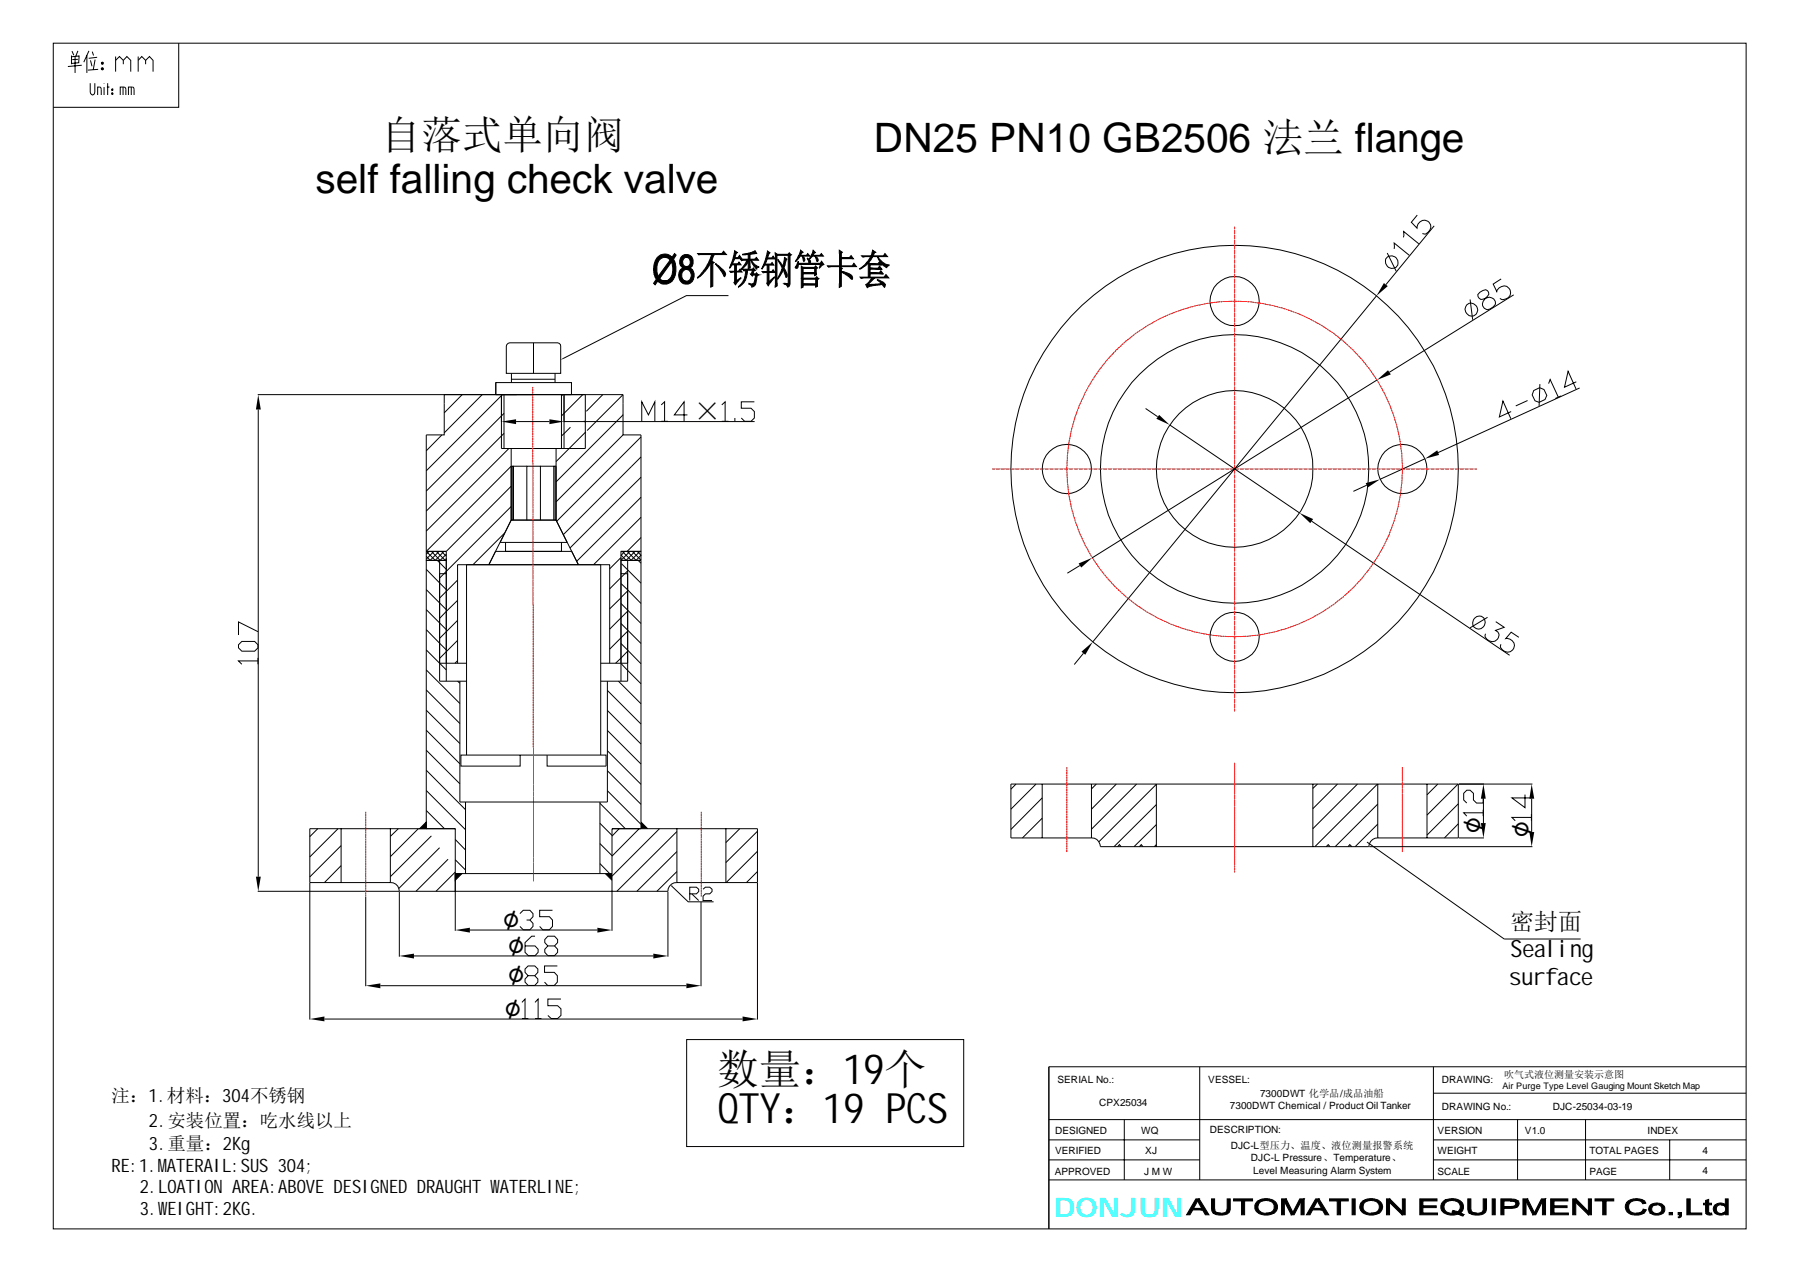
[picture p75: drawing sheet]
<svg xmlns="http://www.w3.org/2000/svg" width="297mm" height="210mm" viewBox="0 0 297 210" stroke-linecap="round" stroke-linejoin="round" font-family="sans-serif">
<defs><g id="words">
<g font-size="6.9">
<text x="118.3" y="179">数量：19个</text>
<text x="118.5" y="185.3">QTY：19 PCS</text>
</g>
<g font-size="6.7">
<text x="62.9" y="24.6">自落式单向阀</text>
<text x="144.2" y="25">DN25 PN10 GB2506 法兰 flange</text>
<text x="52.1" y="31.8">self falling check valve</text>
</g>
<g font-size="5">
<text x="244.8" y="137.6" transform="rotate(-90 244.8 137.6)">∅</text>
<text x="252.7" y="138.3" transform="rotate(-90 252.7 138.3)">∅</text>
<text x="82.9" y="153.4">∅</text>
<text x="83.8" y="157.7">∅</text>
<text x="83.7" y="162.6">∅</text>
<text x="83.2" y="168.1">∅</text>
</g>
<text font-size="4.6" x="114.5" y="69.5">×</text>
<text font-size="4.4" fill="#0ff" x="174" y="200.8">DONJUN</text>
<g font-size="3.9">
<text x="249.2" y="153.4">密封面</text>
<text x="249.2" y="158">Sealing</text>
<text x="249.1" y="162.6">surface</text>
</g>
<g font-size="3">
<text x="18.4" y="181.9">注：1.材料：304不锈钢</text>
<text x="24.6" y="185.9">2.安装位置：吃水线以上</text>
<text x="24.6" y="189.8">3.重量：2Kg</text>
<text x="18.4" y="193.4">RE:1.M</text>
<text x="23.1" y="196.9">2.LOATION AREA:ABOVE DESIGNED DRAUGHT W</text>
<text x="27.5" y="193.4">ATERAIL:SUS 304;</text>
<text x="82.5" y="196.9">ATERLINE;</text>
<text x="23.1" y="200.5">3.W</text>
<text x="27.6" y="200.5">EIGHT:2KG.</text>
</g>
<g font-size="1.7">
<text x="174.5" y="178.7">SERIAL No.:</text>
<text x="199.4" y="178.7">VESSEL:</text>
<text x="237.9" y="178.7">DRAWING:</text>
<text x="248.2" y="177.9">吹气式液位测量安装示意图</text>
<text x="181.4" y="182.4">CPX25034</text>
<text x="202.9" y="183.1">7300DWT Chemical / Product Oil Tanker</text>
<text x="207.9" y="181">7300DWT 化学品/成品油船</text>
<text x="237.9" y="183.1">DRAWING No.:</text>
<text x="256.2" y="183.2">DJC-25034-03-19</text>
<text x="174.1" y="190.5">VERIFIED</text>
<text x="174.1" y="187.2">DESIGNED</text>
<text x="188.3" y="187.2">WQ</text>
<text x="189" y="190.5">XJ</text>
<text x="199.6" y="187">DESCRIPTION:</text>
<text x="203.1" y="189.6">DJC-L型压力、温度、液位测量报警系统</text>
<text x="206.4" y="191.7">DJC-L Pressure、Temperature、</text>
<text x="237.2" y="187.2">VERSION</text>
<text x="237.2" y="190.5">WEIGHT</text>
<text x="251.6" y="187.2">V1.0</text>
<text x="262.3" y="190.5">TOTAL PAGES</text>
<text x="271.9" y="187.2">INDEX</text>
<text x="281" y="190.5">4</text>
<text x="174.1" y="193.8">APPROVED</text>
<text x="188.8" y="193.8">J M W</text>
<text x="206.8" y="193.7">Level Measuring Alarm System</text>
<text x="237.2" y="193.8">SCALE</text>
<text x="262.3" y="193.8">PAGE</text>
<text x="281" y="193.8">4</text>
</g>
<text font-size="1.5" x="247.9" y="179.8">Air Purge Type Level Gauging Mount Sketch Map</text>
</g></defs>
<g fill="none" stroke="#000" stroke-width=".17">
<path d="M8.8 7.1h279.3v195.7h-279.3zM11.8 9.2v1.4M11.9 8.4l.3 .7M12.4 9.3v2.7M12.9 8.4l-.4 .8M12.9 9.8h-1M13 9.2l-1.2 .2M13.1 10.3l-1.3 .2M13.1 9.2l-.1 1.1M13.5 10.8l-2.3 .2M14.3 9.2v2.8M14.7 8.4l-.9 1.9"/>
<path d="M14.9 13.7v1.7l.4 .3 .3-.3v-1.7M14.9 10l.3 .9M15.2 8.5l.2 .7M15.7 9.8l-.3 1.7M16 9.5l-1.4 .1M16.1 15.7v-1.3h.4l.2 .1v1.2M16.2 11.4l-1.7 .2M16.8 10.4h.2l-.1 .1zM16.8 11.2h.2v.3h-.2l-.1-.1zM16.8 11.4l.1-.1 .1 .1zM16.8 10.3h.2v.3h-.2l-.1-.2zM16.8 10.4h.1z"/>
<path d="M16.8 11.4h.1zM17.2 13.7v.1M17.2 14.4v1.3M17.6 14.4h.5M17.8 13.7v2M18.5 14.8l.1-.1-.1 .2zM18.5 15.4h.1v.2h-.1zM18.5 15.4l.1 .1-.1 .1zM18.5 14.7h.1l-.1 .2zM18.5 14.7l.1 .2zM18.5 15.4l.1 .1zM19.1 10l.6-.7 .6 .7v.6"/>
<path d="M19.1 9.3v2.5M19.8 15.7v-1.3h.7l.2 .1 .1 1.2M20.3 14.4v1.3M20.3 10l.6-.7 .7 .7v1.8M21.2 15.7v-1.3h.8l.1 .3v1M21.7 14.4v1.3M22.8 10l.6-.7 .6 .7v.6M22.8 9.3v2.5M24 10l.7-.7 .6 .7v1.8M29.5 7.1v10.6h-20.7M231.6 39.2v-1l2.5 2M233.9 35.5l-1 1.2 .9 .9a1.15 1.15 0 0 1 1.1-1.2 1.15 1.15 0 0 1 1.2 1.1 1.39 1.39 0 0 1-1 1.1l-.4-.1"/>
<path d="M236.7 37.3l-8 9.7M83.8 56.7l.3-.1 8.2 .1 .2 .2v.2v4.5h-8.9v-4.5zM88 56.6v5M120.2 48.8h-6.9l-20.3 10.3M227.1 48.8l-46.8 57.1M228.9 41.8l1.5 3M229 42.4a1.12 1.12 0 0 1 1.5 .2 1.12 1.12 0 0 1-.1 1.5 1.12 1.12 0 0 1-1.5-.2 1.12 1.12 0 0 1 .1-1.5zM230.1 41.1v-1l2.5 2M242.6 49.4l.4 3.4M244.2 48.2l-.3 .4a.69 .69 0 0 0 .8 .8l.6-.2a.93 .93 0 0 1 1.2 .2 .93 .93 0 0 1-.1 1.2l-.5 .4a.93 .93 0 0 1-1.2-.4 .93 .93 0 0 1 .4-1.3l.4-.4a.62 .62 0 0 0-.3-1.1zM247.7 46l-1.3 .9 .6 1.2a1.15 1.15 0 0 1 1.4-.9 1.15 1.15 0 0 1 .8 1.5 1.26 1.26 0 0 1-1.7 .5M249.8 48.7l-20.5 12.7"/>
<path d="M42.5 65.1h54.1M42.6 67.6v77.1M72.9 71.8l-2.6 2.6M76.3 65.1l-3 3M79.6 65.1l-6.3 6.3M81.8 63.1v2v-2h12.5v2M82.7 65.1v8.9h13.9M82.9 65.1l-12.6 12.6M83.2 68.2l-12.9 12.8M83.2 71.5l-12.9 12.8M83.2 65.1v8.9M84 74l-13.7 13.6"/>
<path d="M84.4 74v11.8M84.4 61.6v1.5M84.4 62.6h7.2M84.5 76.9h-.1l-14.1 14.1M84.7 76.9h-.2v8.9M85.2 69.6h5.5M86.9 76.9h-2.2v8.9M89.2 76.9h2.2v8.9M91.4 76.9h.2v8.9M91.6 76.9h.2M91.6 61.6v1.5M91.8 74v11.8"/>
<path d="M92.7 65.1v8.9M92.9 65.1l-.2 .2M93.1 65.1v8.9M93.1 69.6h31.4M94.1 70.5l-1.4 1.4M96.2 65.1l-3.5 3.5M96.5 69.6h.1M96.5 69.5h.1M96.6 65.2v8.7M96.7 71.3l-4.9 4.9M99.5 65.1l-2.7 2.8M102.8 65.1h-29.5v6.7h-3v20.7h3.3h-3.3v44.3"/>
<path d="M102.8 65.1v6.7h3v19.2h-3.3v3.7h1.1M102.8 65.1l-5.9 5.9M102.8 68.4l-11 11.1M102.8 71.7l-11 11.1M105.8 75.4l-12.9 12.8M105.8 78.8l-11.7 11.6M105.8 72.1l-14 13.9M105.9 69.5v-3.2l1.1 2.2 1.1-2.2v3.2M109.1 66.8l.6-.5v3.2M109.1 69.5h1.1M113.4 68.5h-2.1l1.6-2.2v3.2M119.1 66.8l.6-.5v3.2"/>
<path d="M119.1 69.5h1.1M121.3 69v.5M124.5 66.3h-2.2v1.1h1.6l.6 .5v1.1l-.6 .5h-1l-.6-.5M189 67.4l2 1.4M193 70.1l21.4 14.5M227.2 62.7l-47 29.3M235.1 75.7l-7.4 3.4M249.4 67.9l-2 .9 .6-2.6 1.3 2.9M252.1 66.1l-2 .9M253.1 64.4l1-.4 .7 .3 .5 .9-.3 .7-1 .5-.7-.3-.5-.9zM254.1 63.4l-.1 3.6M255.6 63.3l.2-.7 1.4 2.9"/>
<path d="M257.6 65.3l-.9 .5M260.1 63l-1.9 .9 .6-2.6 1.3 2.9M260.7 64l-23.4 10.7M70.3 97.3l3.3 3.3M70.3 94l3.3 3.3M70.3 91h3.3M70.3 91l1.5 1.5 1.5-1.5M70.8 91l-.5 .5M71.2 91l1.4 1.5 1-1M71.6 91l-1.3 1.3M72 91l1.5 1.5 .1-.2M72.2 92.5l1.4 1.5"/>
<path d="M72.5 91l-1.5 1.5-.7-.7M72.5 92.5v19.9h4.5M72.8 91l.8 .8M73.6 91v3.7h-1.1M73.6 92.1v20.3M75.5 95.7l-3 3M75.5 99.1l-3 2.9M77 93.2v31.4M81.8 91h12.5M83.3 87.9l-5.3 5.3M83.4 89.5v1.5M84.4 80.2l-10.8 10.8"/>
<path d="M84.4 83.6l-11.9 11.8M84.4 85.8h7.4M84.4 85.8l-3.7 7.4M84.4 85.8l-1.9 3.7h11.1l-1.8-3.7M86.9 85.8v-8.9h2.3v8.9M91.8 85.8l3.6 7.4M92.7 89.5v1.5M99.1 93.2v31.4M102.5 99.6l3.3 3.3M102.5 91h3.3v1.5M102.5 92l-1.9 1.9M102.5 95.3l-1.9 1.9"/>
<path d="M102.5 98.7l-1.9 1.8M102.5 92.1v20.3M102.5 96.3l3.3 3.3M102.6 93l3.2 3.2M102.7 91l1.5 1.5M103.1 91l-.6 .7M103.6 94.2l-1.1 1.1M103.6 97.5l-1.1 1.1M103.6 92.5v19.9h-4.5M104 91l-1.5 1.5h3.3M104.3 91l1.5 1.4M104.8 91l-1.5 1.5-.8-.9"/>
<path d="M105.3 92.5l.5 .4M105.6 91l-1.5 1.5M105.8 82.1l-10.6 10.5M105.8 85.4l-7.9 7.8M105.8 88.7l-2.3 2.3 1.5 1.5 .8-.9-.7-.6M105.8 92.5v44.3M178.2 93.3l-2.1 1.3M216.4 86l32.7 22.1M225.5 80.1l-2.2 1M39.4 106.4l.5-.6h2.1l.6 .6v.5l-.6 .6h-2.1l-.5-.6zM42.6 109.1h-3.2l.5 .5M42.6 104.2l-3.2-1.6v2.2"/>
<path d="M42.6 108.6v1M70.3 103.9l3.3 3.3M70.3 100.6l3.3 3.3M70.3 117.2l5.6 5.5M70.3 113.8l5.6 5.6M70.3 110.5l5.6 5.6M70.3 107.2l3.3 3.3M72.5 109.4h4.5M75.5 102.4l-3 2.9M75.5 105.7l-3 2.9M75.5 109l-.4 .4M75.5 112.4l.4 .3"/>
<path d="M75.5 109.4v-16.2h25.1v16.2M75.9 112.4v19.9h24.3v-19.9M99.1 109.4h4.5M100.2 117.2l5.6 5.6M100.2 113.9l5.6 5.6M102.1 112.4l3.7 3.7M102.5 109.5l3.3 3.3M102.5 106.2l3.3 3.3M102.5 102.9l3.3 3.3M103.6 100.9l-3 2.9M103.6 104.2l-3 2.9M103.6 107.5l-2 1.9"/>
<path d="M178.8 107.8l-1.5 1.9M245.5 101.9l-2.9 1.7M246.8 102.6l1.4 .9-1.4 .5a1.01 1.01 0 0 1 .4 1.4 1.01 1.01 0 0 1-1.4 .4 .86 .86 0 0 1-.7-1.2M250.6 105.2l-1.2-.9-.9 1.1a1.14 1.14 0 0 1 1.4 1.4 1.14 1.14 0 0 1-2 .4l-.3-.3 .1-.6M52.4 136.8l-1.3 1.3M55.8 136.8l-4.7 4.6M56.3 139.5l-5.2 5.2M56.3 136.8v8.8M64.4 136.8v8.8M65.7 136.8l-1.3 1.2M69 136.8l-4.6 4.6M69.2 136.8l1.1-1.1v1.1z"/>
<path d="M70.3 133.7l3 3.1M70.3 130.4l6.5 6.5M70.3 127.1l6.5 6.5M70.3 123.8l5.6 5.5M70.3 120.5l5.6 5.5M71.2 137.9l-6.8 6.8M72.5 139.9l-6.7 6.7M75.1 138.5l1.7 1.8M76.8 132.3v11.9M85.8 124.6v1.8h-9.7v-1.8h14.2M90.3 124.6h9.7v1.8h-9.7zM99 139.2l2 2"/>
<path d="M99 135.9l2 2M99 132.6l4.2 4.2M99 132.3v11.9M100.2 130.5l5.6 5.5M100.2 127.2l5.6 5.5M100.2 123.9l5.6 5.5M100.2 120.5l5.6 5.6M102.2 136.8l-1.2 1.2M105.5 136.8l-4.5 4.5M105.8 135.7l1.1 1.1M108.8 136.8l-7.8 7.8M111.7 137.2l-9.9 9.9"/>
<path d="M111.7 136.8v8.8M119.8 136.8v8.8M122.1 136.8l-2.3 2.2M125 137.2l-5.2 5.1M167.7 129.4l-.9 .8M171 129.4l-4.2 4.1M172 131.7l-5.2 5.2M172 135l-3.3 3.3M172 129.4v8.9M180.1 138.3a1.4 1.4 0 0 1 1.5 1.4h44.3a1.48 1.48 0 0 1 1.5-1.4M180.1 138.3h-13.3v-8.9h73.9v8.9h-13.3M180.1 129.4v8.9"/>
<path d="M180.9 129.4l-.8 .8M184.2 129.4l-4.1 4.1M184.4 139.7l.3-.3 .3 .3M187.6 129.4l-7.5 7.4M188 139.7l.3-.3 .3 .3M190.8 129.4l-9.5 9.5M190.8 132.8l-7 6.9M190.8 136.1l-3.7 3.6M190.8 139.4l-.3 .3M190.8 129.4v10.3M216.6 129.4v10.3M217.4 129.4l-.8 .7"/>
<path d="M218.8 139.7l.4-.3 .3 .3M220.7 129.4l-4.1 4M222.4 139.7l.3-.3 .4 .3M224 129.4l-7.4 7.4M225.6 139l22.6 16h12.6M226 139.7h26.9M227.3 129.4l-10.3 10.3M227.4 132.7l-7.1 7M227.4 136l-3.8 3.7M227.4 129.4v8.9M235.5 129.4v8.9M237.3 129.4l-1.8 1.8"/>
<path d="M240.6 129.4l-5.1 5.1M240.7 132.6l-5.2 5.2M240.7 135.9l-2.3 2.4M240.7 129.4h12.2M240.7 138.3h4.2M244.8 134.1h-3.3l.5 .6M244.8 130.4v2.1h-1.1l-.6-.5v-1.1l-.5-.5h-.6l-.5 .5v1.1l.5 .5M244.8 133.6v1.1M244.8 131.8v4M251.7 131.1v2.2l-2.2-1.6h3.2M252.7 134.9h-3.2l.5 .5M252.7 134.3v1.1"/>
<path d="M252.8 131.8v5.5M42.5 147.1h23.4M51.1 145.7v22.5M56.3 142.8l-2.8 2.8M60.4 148v14.7M64.4 145.6a1.4 1.4 0 0 1 1.5 1.5h44.3a1.4 1.4 0 0 1 1.5-1.5M64.4 145.6h-13.3v-8.8h24v16.8M65.9 147.2v10.7M68.3 157.7h39.5M73.9 141.8l-5.2 5.3M75.1 144.2h1.1l-1.1 1.1zM75.1 141.9l1.7 1.7"/>
<path d="M75.1 144.2h25.9M75.1 143.9l-3.1 3.2M77.5 153.5h21.1M85.8 150.8l.5-.6h1.1l.6 .6v.5l-.6 .5h-.5M87.4 151.8l.6 .6v.5l-.6 .5h-1.1l-.5-.5M88.3 154.5h-.6l-1.1 1v1.7l.6 .5h1.1l.5-.5v-.6l-.5-.5h-1.7M90.4 156.1l-.5-.6v-.5l.5-.5h1.1l.5 .5v.5l-.5 .6h-1.1l-.5 .5v.6l.5 .5h1.1l.5-.5v-.6l-.5-.5M91.2 150.2h-2.1v1.1h1.6l.5 .5v1.1l-.5 .5h-1.1l-.5-.5M92 159.4h-2.1v1.1h1.6l.5 .5v1.1l-.5 .5h-1.1l-.5-.5M99 142.5l1.6 1.7M99.9 144.2l1.1 1.1M101 147.2v6.4"/>
<path d="M110.2 147.2v10.7M110.8 146.1l2.8 2.7h4.2M111.7 145.6h13.3v-8.8h-24v10.3M111.7 140.5l-6.6 6.6M111.7 143.8l-3.3 3.3M113.8 147.5h1.1l.4-.4v-.4l-.4-.3h-1.1v2.2M114.2 147.5l1.1 1.1M115.7 148.9v13.8M116 146.7l.4-.3h.7l.4 .3v.4l-.4 .4h-.7l-.4 .4v.7h1.5M125 140.5l-5.2 5.1M125 143.8l-1.8 1.8M125 145.7v22.5"/>
<path d="M53.5 168.2h69M62.8 162.7h50.5M86.1 165.4l.5-.5v3.2M86.1 168.1h1.1M87.2 161l-.6-.5v-.6l.6-.5h1.1l.5 .5v.6l-.5 .5h-1.1l-.6 .6v.5l.6 .5h1.1l.5-.5v-.5l-.5-.6M88.3 165.4l.5-.5v3.2M88.3 168.1h1.1M92.6 164.9h-2.2v1.1h1.6l.6 .5v1.1l-.6 .5h-1l-.6-.5M113.3 171.5h45.7v17.7h-45.7zM198 176v18.7M236.5 176v18.7M288.1 176h-115v26.8"/>
<path d="M173.1 194.7h115M173.1 184.8h115M173.1 188.1h24.9M173.1 191.4h24.9M185.5 184.8v9.9M236.5 180.4h51.6M236.5 188.1h51.6M236.5 191.4h51.6M250.4 184.8v9.9M261.6 184.8v9.9M275.5 188.1v6.6"/>
<circle cx="16.9" cy="10.4" r=".12"/>
<circle cx="16.9" cy="11.4" r=".12"/>
<circle cx="203.7" cy="49.7" r="4.1"/>
<circle cx="242.8" cy="51.1" r="1.07"/>
<circle cx="176.1" cy="77.4" r="4.1"/>
<circle cx="203.7" cy="77.4" r="36.9"/>
<circle cx="203.7" cy="77.4" r="22.1"/>
<circle cx="203.7" cy="77.4" r="12.9"/>
<circle cx="231.4" cy="77.4" r="4.1"/>
<circle cx="203.7" cy="105.1" r="4.1"/>
<circle cx="244.1" cy="102.7" r="1.07"/>
</g>
<g fill="none" stroke="#f00" stroke-width=".17">
<path d="M203.7 37.4v.4M203.7 37.9h.1M203.7 38v.6M203.7 38.7h.1M203.7 38.8v.6M203.7 39.5h.1M203.7 39.6v.6M182.3 59.9l-.2 .3M182.3 59.8v.1M182.5 59.6l-.1 .2M182.8 59.3l-.2 .3M182.8 59.2h.1"/>
<path d="M183.1 59l-.2 .2M183.1 58.9h.1M183.3 58.7l-.2 .2M183.4 58.6h.1M183.6 58.4l-.2 .2M183.6 58.3h.1M183.9 58.1l-.2 .2M183.9 58v.1M184.2 57.7v.1M184.2 57.8l-.2 .3M184.5 57.5h.1M184.5 57.5l-.3 .3"/>
<path d="M184.8 57.2l-.3 .3M185.1 57l-.3 .2M185.1 56.9v.1M185.4 56.7l-.3 .2M185.7 56.4l-.3 .3M185.7 56.4h.1M186 56.2l-.3 .2M186.3 55.9l-.3 .2M186.3 55.9h.1M186.6 55.7l-.3 .2M186.9 55.4l-.3 .2M186.9 55.3v.1"/>
<path d="M187.2 55.2l-.2 .2M187.5 54.9l-.2 .2M187.6 54.9h.1M187.9 54.7l-.3 .2M187.9 54.7h.1M188.2 54.5l-.3 .2M188.2 54.4v.1M188.5 54.3l-.2 .2M188.6 54.2h.1M188.9 54l-.3 .2M188.9 54h.1M189.2 53.8l-.2 .2"/>
<path d="M189.6 53.6l-.3 .2M189.6 53.6h.1M189.9 53.4l-.3 .2M189.9 53.4h.1M190.3 53.2l-.3 .2M190.3 53.1v.1M190.6 53l-.3 .2M190.7 53h.1M191 52.8l-.3 .2M191 52.8h.1M191.3 52.6l-.3 .2M191.7 52.5l-.3 .1"/>
<path d="M191.7 52.4v.1M192.1 52.3l-.3 .1M192.1 52.3h.1M192.4 52.1l-.3 .2M192.8 52l-.3 .1M192.8 51.9v.1M193.2 51.8l-.3 .2M193.2 51.7v.1M193.5 51.7l-.3 .1M193.6 51.6v.1M193.9 51.5l-.3 .1M194 51.4v.1"/>
<path d="M194.3 51.4l-.3 .1M194.7 51.2l-.4 .2M195 51.1l-.3 .1M195.1 51.1h.1M195.4 51l-.3 .1M195.8 50.9l-.3 .1M195.9 50.8v.1M196.2 50.8l-.3 .1M196.2 50.7v.1M196.6 50.6l-.3 .1M196.6 50.6h.1M197 50.6h-.3"/>
<path d="M197 50.5h.1M197.3 50.4l-.3 .1M197.4 50.4h.1M197.8 50.3l-.4 .1M197.8 50.3h.1M198.1 50.3h-.2M198.2 50.2v.1M198.5 50.2l-.3 .1M198.6 50.2h.1M199 50.1l-.4 .1M199 50.1h.1M199.3 50.1h-.3"/>
<path d="M199.4 50v.1M199.7 50l-.3 .1M199.8 50h.1M199.8 50h.3M200.2 49.9h.1M200.5 49.9h-.3M200.6 49.8v.1M200.9 49.8l-.3 .1M201 49.8h.1M201.3 49.8h-.3M201.4 49.8h.1M201.7 49.8h-.3"/>
<path d="M201.8 49.7v.1M201.8 49.8h.3M202.2 49.7v.1M202.2 49.8h.4M202.6 49.7v.1M202.9 49.7l-.3 .1M203 49.7h.1M203 49.7h.4M203.4 49.7h.1M203.4 49.7h.3M203.7 40.3h.1M203.7 40.4v.6"/>
<path d="M203.7 41.1h.1M203.7 41.2v.6M203.7 41.9h.1M203.7 42v.6M203.7 42.7h.1M203.7 42.8v.6M203.7 43.5h.1M203.7 43.6v.7M203.7 44.3h.1M203.7 44.4v.7M203.7 45.1h.1M203.7 45.2v.7"/>
<path d="M203.7 45.9h.1M203.7 46v.7M203.7 46.7v.1M203.7 46.8v.7M203.7 47.5v.1M203.7 47.6v.7M203.7 48.3v.1M203.7 48.4v.8M203.7 49.2v.8M203.7 50.1v.7M203.7 50.9v.6M203.7 51.6h.1"/>
<path d="M203.7 51.7v.6M203.7 52.4h.1M203.7 52.5v.6M203.7 53.2h.1M203.7 53.3v.6M203.7 54h.1M203.7 54.1v.7M203.7 54.8h.1M203.7 54.9v.7M203.7 55.6h.1M203.7 55.7v.7M203.7 56.4h.1"/>
<path d="M203.7 56.5v.7M203.7 57.2h.1M203.7 57.3v.7M203.7 58v.1M203.7 58.1v.7M203.7 58.8v.1M203.7 58.9v.7M203.7 59.6v.1M203.7 59.7v.7M203.8 49.7h.1M203.8 49.7h.4M204.2 49.7h.1"/>
<path d="M204.2 49.7h.3M204.6 49.7h.1M204.6 49.7l.4 .1M205 49.7v.1M205 49.8h.3M205.4 49.7v.1M205.4 49.8h.4M205.8 49.7v.1M205.9 49.8h.2M206.2 49.8h.1M206.2 49.8h.4M206.6 49.8h.1"/>
<path d="M206.7 49.9h.3M207 49.9h.1M207 49.9l.4 .1M207.4 50h.4M207.8 50h.1M207.8 50l.3 .1M208.2 50v.1M208.2 50.1h.4M208.6 50.1h.1M208.6 50.1l.3 .1M209 50.2h.1M209 50.2l.3 .1"/>
<path d="M209.4 50.3h.1M209.4 50.3h.3M209.8 50.3v.1M209.8 50.4h.3M210.2 50.4h.1M210.2 50.5l.3 .1M210.6 50.5v.1M210.6 50.6h.3M210.9 50.6v.1M211 50.7l.7 .2M211.7 50.9l.4 .1M212.1 50.9v.1"/>
<path d="M212.2 51l.3 .1M212.5 51.1h.1M212.5 51.2h.3M212.9 51.2v.1M212.9 51.3l.3 .1M213.3 51.4h.1M213.3 51.4l.3 .1M213.6 51.5l.4 .2M214 51.7l.4 .1M214.4 51.8l.3 .2M214.7 52h.1M214.8 52l.3 .1"/>
<path d="M215.1 52.1v.1M215.2 52.2l.2 .1M215.5 52.3h.1M215.5 52.3l.3 .2M215.8 52.5h.1M215.9 52.5l.3 .1M216.2 52.7l.3 .1M216.6 52.8h.1M216.6 52.9l.3 .1M216.9 53v.1M216.9 53.1l.3 .1M217.3 53.3l.3 .1"/>
<path d="M217.3 53.2h.1M217.6 53.4h.1M217.7 53.5l.2 .1M218 53.6v.1M218 53.7l.3 .2M218.3 53.9l.3 .1M218.6 54v.1M218.7 54.1l.2 .2M219 54.2v.1M219 54.3l.3 .2M219.3 54.5h.1M219.4 54.5l.2 .2"/>
<path d="M219.7 54.7v.1M219.7 54.8l.2 .1M220 54.9v.1M220 55l.3 .2M220.3 55.2l.3 .2M220.6 55.4v.1M220.7 55.5l.2 .2M221 55.7l.2 .2M221.3 55.9h.1M221.3 56l.3 .2M221.6 56.2l.3 .3M221.9 56.5l.3 .2"/>
<path d="M222.2 56.8l.2 .2M222.5 57l.2 .3M222.8 57.3l.2 .2M223.1 57.6l.2 .2M223.4 57.9l.2 .2M223.6 58.2l.3 .2M223.6 58.1h.1M223.9 58.4l.2 .3M224.2 58.7l.2 .3M224.5 59l.2 .3M224.7 59.3l.2 .3M225 59.7l.2 .2"/>
<path d="M225 59.6h.1M225.2 60l.3 .3M87.9 63.9v.2M87.9 64.2v.4M87.9 64.6v.4M87.9 65v.4M87.9 65.4v.4M87.9 65.8v.4M87.9 66.2v.4M87.9 66.6v.4M87.9 67v.4M87.9 67.4v.4"/>
<path d="M87.9 67.8v.4M87.9 68.2v.4M87.9 68.6v.4M87.9 69v.4M87.9 69.4v.4M87.9 69.8v.4M87.9 70.2v.4M87.9 70.6v.4M87.9 71v.4M87.9 71.4v.4M87.9 71.9v.3M87.9 72.2v.4"/>
<path d="M87.9 72.7v.3M87.9 73v.4M87.9 73.5v.3M87.9 73.8v.4M87.9 74.3v.3M87.9 74.7v.3M87.9 75.1v.4M87.9 75.5v.3M87.9 75.9v.4M87.9 76.3l.1 .3M88 76.7v.4M88 77.1v.3"/>
<path d="M88 77.5v.4M88 77.9v.3M88 78.3v.4M88 78.7v.4M88 79.1v.4M88 79.5v.4M88 79.9v.4M163.7 77.4h.5M164.2 77.4h.1M164.3 77.4h.7M165 77.4h.1M165.1 77.4h.7"/>
<path d="M165.9 77.4h.1M165.9 77.4h.7M166.7 77.4h.1M166.7 77.4h.7M167.5 77.4h.1M167.5 77.4h.7M168.3 77.4h.1M168.4 77.4h.6M169.1 77.4h.1M169.2 77.4h.6M169.9 77.4h.1M170 77.4h.6"/>
<path d="M170.7 77.4h.1M170.8 77.4h.6M171.5 77.4h.1M171.6 77.4h.6M172.3 77.4h.1M172.4 77.4h.6M173.1 77.4h.1M173.2 77.4h.6M173.9 77.4h.1M174 77.4h.7M174.7 77.4h.1M174.8 77.4h.7"/>
<path d="M175.5 77.4h.1M175.6 77.4h.7M176.1 76.9h.1M176.1 77v.4M176.1 77.4v.3M176.1 77.8v.4M176.1 78.6v.4M176.1 76.2v.4M176.1 76.6v.3M176.1 78.2v.3M176.1 79.4l.1 .4M176.1 75.4v.3"/>
<path d="M176.1 79v.3M176.1 75.8v.3M176.2 75l-.1 .3M176.2 79.8v.4M176.2 74.6v.3M176.3 74.2l-.1 .3M176.3 73.8v.3M176.3 77.4h.1M176.3 73.4v.3M176.4 73l-.1 .3M176.4 77.4h.7M176.5 72.6l-.1 .3"/>
<path d="M176.6 72.1v.1M176.6 72.2l-.1 .3M176.6 71.8v.3M176.7 71.4l-.1 .3M176.8 71l-.1 .3M176.9 70.6l-.1 .4M176.9 70.5v.1M177 70.2l-.1 .3M177.1 69.8l-.1 .4M177.2 77.4h.1M177.2 77.4h.7M177.2 69.4v.4"/>
<path d="M177.4 69.1l-.2 .3M177.4 68.7v.3M177.6 68.3l-.1 .3M177.7 67.9l-.1 .4M177.7 67.8v.1M177.9 67.5l-.1 .3M178 77.4h.1M178 77.4h.7M178 67.2l-.1 .3M178.2 66.8l-.2 .3M178.2 66.7h.1M178.3 66.4h.1"/>
<path d="M178.3 66.4l-.1 .3M178.5 66.1l-.1 .3M178.5 66h.1M178.7 65.7l-.2 .3M178.8 77.4h.1M178.8 77.4h.7M178.8 65.3l-.1 .3M178.8 65.2v.1M179 64.9h.1M179 65l-.1 .2M179.2 64.6l-.1 .3M179.4 64.2l-.2 .4"/>
<path d="M179.6 77.4h.1M179.6 63.9l-.2 .3M179.6 77.4h.7M179.8 63.6l-.2 .3M180 63.2l-.2 .3M180 63.1v.1M180.2 62.8l-.2 .3M180.4 77.4h.1M180.4 62.5l-.2 .3M180.5 77.4h.6M180.6 62.2l-.1 .3M180.8 61.9l-.1 .3"/>
<path d="M181.1 61.5l-.2 .3M181.1 61.4v.1M181.2 77.4h.1M181.3 77.4h.6M181.3 61.1h.1M181.3 61.2l-.2 .2M181.6 60.8l-.3 .3M181.6 60.8h.1M181.8 60.6l-.2 .2M181.8 60.5h.1M182 77.4h.1M182 60.2l-.2 .3"/>
<path d="M182.1 77.4h.6M182.1 60.2h.1M182.8 77.4h.1M182.9 77.4h.6M183.6 77.4h.1M183.7 77.4h.6M184.4 77.4h.1M184.5 77.4h.6M185.2 77.4h.1M185.3 77.4h.6M186 77.4h.1M186.1 77.4h.7"/>
<path d="M186.8 77.4h.1M186.9 77.4h.7M187.6 77.4h.1M187.7 77.4h.7M188.5 77.4h.1M188.5 77.4h.7M189.3 77.4h.1M189.3 77.4h.7M190.1 77.4h.1M190.1 77.4h.7M190.9 77.4h.1M191 77.4h.6"/>
<path d="M191.7 77.4h.1M191.8 77.4h.6M192.5 77.4h.1M192.6 77.4h.6M193.3 77.4h.1M193.4 77.4h.6M194.1 77.4h.1M194.2 77.4h.6M194.9 77.4h.1M195 77.4h.6M195.7 77.4h.1M195.8 77.4h.6"/>
<path d="M196.5 77.4h.1M196.6 77.4h.6M197.3 77.4h.1M197.4 77.4h.6M198.1 77.4h.1M198.2 77.4h.6M198.9 77.4h.1M199 77.4h.6M199.7 77.4h.1M199.8 77.4h.6M200.5 77.4h.1M200.6 77.4h.6"/>
<path d="M201.3 77.4h.1M201.4 77.4h.6M202.1 77.4h.1M202.2 77.4h.6M202.9 77.4h.1M203 77.4h.7M203.7 60.4v.1M203.7 60.6v.6M203.7 61.2v.1M203.7 61.4v.6M203.7 62v.1M203.7 62.2v.6"/>
<path d="M203.7 62.8v.1M203.7 63v.6M203.7 63.6v.1M203.7 63.8v.6M203.7 64.4v.1M203.7 64.6v.6M203.7 65.2v.1M203.7 65.4v.6M203.7 66.1h.1M203.7 66.2v.6M203.7 66.9h.1M203.7 67v.6"/>
<path d="M203.7 67.7h.1M203.7 67.8v.6M203.7 68.5h.1M203.7 68.6v.6M203.7 69.3h.1M203.7 69.4v.6M203.7 70.1h.1M203.7 70.2v.6M203.7 70.9h.1M203.7 71v.6M203.7 71.7h.1M203.7 71.8v.7"/>
<path d="M203.7 72.6v.7M203.7 73.4v.7M203.7 74.2v.7M203.7 74.9v.1M203.7 75v.7M203.7 75.7v.1M203.7 75.8v.7M203.7 76.6h.1M203.7 76.7v.6M203.7 77.4h.1M203.7 77.5v.6M203.7 78.2h.1"/>
<path d="M203.7 78.3v.6M203.7 79h.1M203.7 79.1v.6M203.7 79.8h.1M203.7 79.9v.6M203.8 77.4h.7M204.5 77.4h.1M204.6 77.4h.7M205.3 77.4h.1M205.4 77.4h.7M206.1 77.4h.1M206.2 77.4h.7"/>
<path d="M207 77.4h.1M207 77.4h.7M207.8 77.4h.1M207.8 77.4h.7M208.6 77.4h.1M208.6 77.4h.7M209.4 77.4h.1M209.5 77.4h.6M210.2 77.4h.1M210.3 77.4h.6M211 77.4h.1M211.1 77.4h.6"/>
<path d="M211.8 77.4h.1M211.9 77.4h.6M212.6 77.4h.1M212.7 77.4h.6M213.4 77.4h.1M213.5 77.4h.7M214.2 77.4h.1M214.3 77.4h.7M215 77.4h.1M215.1 77.4h.7M215.8 77.4h.1M215.9 77.4h.7"/>
<path d="M216.6 77.4h.1M216.7 77.4h.7M217.5 77.4h.1M217.5 77.4h.7M218.3 77.4h.1M218.3 77.4h.7M219.1 77.4h.1M219.1 77.4h.7M219.9 77.4h.1M219.9 77.4h.7M220.7 77.4h.1M220.8 77.4h.6"/>
<path d="M221.5 77.4h.1M221.6 77.4h.6M222.3 77.4h.1M222.4 77.4h.6M223.1 77.4h.1M223.2 77.4h.6M223.9 77.4h.1M224 77.4h.6M224.7 77.4h.1M224.8 77.4h.6M225.5 77.4h.1M225.5 60.3l.2 .3"/>
<path d="M225.6 77.4h.6M225.7 60.6l.3 .3M226 60.9l.2 .3M226.2 61.2l.2 .3M226.3 77.4h.1M226.4 77.4h.6M226.5 61.6l.1 .3M226.7 61.9l.2 .3M226.7 61.8v.1M226.9 62.2l.2 .3M226.9 62.2h.1M227.1 77.4h.1"/>
<path d="M227.1 62.6l.2 .3M227.2 77.4h.6M227.4 62.9l.1 .3M227.6 63.3l.1 .3M227.7 63.6l.2 .3M227.9 77.4h.1M228 64l.1 .3M228 77.4h.6M228.1 64.3l.2 .3M228.3 64.7l.2 .3M228.5 65l.2 .4M228.7 65.4l.1 .3"/>
<path d="M228.7 77.4h.1M228.8 77.4h.6M228.8 65.8l.2 .3M229 66.1l.2 .3M229.2 66.5l.1 .3M229.3 66.9l.2 .3M229.3 66.8h.1M229.5 67.2l.1 .4M229.5 77.4h.1M229.6 77.4h.6M229.6 67.6l.1 .3M229.8 68l.1 .3"/>
<path d="M229.8 67.9v.1M229.9 68.4l.1 .3M230.1 68.8l.1 .3M230.2 69.1v.3M230.3 69.5l.1 .4M230.3 69.4v.1M230.3 77.4h.1M230.4 77.4h.7M230.4 69.9l.1 .3M230.5 70.3l.1 .4M230.6 70.7l.1 .3M230.7 71.1v.3"/>
<path d="M230.8 71.5v.3M230.8 71.4h.1M230.9 71.9v.3M231 72.3v.3M231 72.7l.1 .3M231.1 73v.4M231.1 77.4h.1M231.1 73.5l.1 .3M231.2 73.8v.4M231.2 77.4h.7M231.3 74.3v.3M231.3 74.6v.4"/>
<path d="M231.3 74.6h.1M231.3 79.8v.1M231.3 79.9v.3M231.3 75.5l.1 .3M231.3 75.1v.3M231.3 79.5v.3M231.4 76.3v.3M231.4 75.9v.3M231.4 78.3v.3M231.4 78.7v.4M231.4 79.1l-.1 .3M231.4 76.7v.3"/>
<path d="M231.4 77.1v.3M231.4 77.5v.3M231.4 77.9v.3M231.9 77.4h.1M232 77.4h.7M232.7 77.4h.1M232.8 77.4h.7M233.6 77.4h.1M233.6 77.4h.7M234.4 77.4h.1M234.4 77.4h.7M235.2 77.4h.1"/>
<path d="M235.2 77.4h.7M236 77.4h.1M236.1 77.4h.6M236.8 77.4h.1M236.9 77.4h.6M237.6 77.4h.1M237.7 77.4h.6M238.4 77.4h.1M238.5 77.4h.6M239.2 77.4h.1M239.3 77.4h.6M240 77.4h.1"/>
<path d="M240.1 77.4h.6M240.8 77.4h.1M240.9 77.4h.6M241.6 77.4h.1M241.7 77.4h.6M242.4 77.4h.1M242.5 77.4h.6M243.2 77.4h.1M243.3 77.4h.4M88 80.3v.4M88 80.7v.4M88 81.1v.4"/>
<path d="M88 81.5v.4M88 81.9v.4M88 82.3v.4M88 82.7v.4M88 83.1v.4M88 83.5v.4M88 83.9v.4M88 84.3v.4M88 84.7v.4M88 85.1v.4M88 85.5v.4M88 86v.3"/>
<path d="M88 86.4v.3M88 86.8v.3M88 87.2v.3M88 87.6v.3M88 88v.3M88 88.4v.3M88 88.8v.3M88 89.2v.3M88 89.6v.3M88 90v.4M88 90.4v.3M88 90.8v.4"/>
<path d="M88 91.2v.3M88 91.6v.4M88 92v.3M88 92.4v.4M88 92.8v.3M88 93.2v.4M88 93.6v.4M88 94v.4M88 94.4v.4M88 94.8v.4M88 95.2v.4M88 95.6v.4"/>
<path d="M88 96v.4M88 96.4v.4M88 96.8v.4M88 97.3v.3M88 97.6v.4M88 98.1v.3M88 98.4v.4M88 98.9v.3M88 99.2v.4M88 99.7v.3M176.2 80.2l.1 .4M176.3 80.6v.4"/>
<path d="M176.3 81v.3M176.3 81.4l.1 .4M176.4 81.8l.1 .3M176.5 82.2l.1 .7M176.6 83l.1 .3M176.7 83.4l.1 .3M176.8 83.7l.1 .4M176.9 84.2l.1 .3M177 84.6l.1 .3M177 84.5h.1M177.1 84.9l.1 .3M177.2 85.2v.1"/>
<path d="M177.2 85.3l.1 .4M177.4 85.7v.3M177.4 86.1l.2 .3M177.6 86.5l.1 .3M177.7 86.8h.1M177.7 86.8l.2 .4M177.9 87.2l.1 .4M178 87.6l.1 .3M178.2 87.9h.1M178.2 88l.1 .3M178.3 88.4l.2 .3M178.5 88.7l.1 .3"/>
<path d="M178.7 89.1l.1 .3M178.8 89.4l.2 .4M179 89.8l.1 .3M179.2 90.1h.1M179.2 90.2l.2 .3M179.4 90.5l.2 .3M179.6 90.9l.1 .3M179.8 91.2l.1 .3M180 91.6l.1 .2M180.2 91.8v.1M180.2 91.9l.2 .3M180.4 92.3l.2 .2"/>
<path d="M180.6 92.6l.2 .3M180.6 92.5v.1M180.8 92.9h.1M180.8 92.9l.2 .3M181.1 93.3l.2 .3M181.3 93.6l.2 .3M181.6 93.9l.1 .3M181.8 94.2h.1M181.8 94.2l.2 .3M182 94.5h.1M182 94.5l.2 .3M182.3 94.8l.2 .3"/>
<path d="M182.5 95.2l.2 .2M182.5 95.1h.1M182.8 95.5l.2 .3M183.1 95.8l.2 .2M183.3 96.1l.2 .2M183.3 96h.1M183.6 96.3h.1M183.6 96.4l.2 .2M183.9 96.7l.2 .2M183.9 96.6h.1M184.1 96.9h.1M184.2 97l.2 .2"/>
<path d="M184.4 97.2h.1M184.5 97.3l.2 .2M184.7 97.4v.1M184.8 97.5l.2 .2M185 97.7v.1M185.1 97.8l.2 .2M185.3 98h.1M185.4 98.1l.2 .2M185.6 98.3h.1M185.7 98.3l.2 .2M185.9 98.5v.1M186 98.6l.2 .2"/>
<path d="M186.3 98.8l.2 .2M186.5 99v.1M186.6 99.1l.2 .2M186.9 99.3l.2 .2M187.2 99.5h.1M187.2 99.6l.3 .2M187.5 99.8h.1M187.5 99.8l.3 .2M203.7 80.6h.1M203.7 80.7v.6M203.7 81.4h.1M203.7 81.5v.6"/>
<path d="M203.7 82.2h.1M203.7 82.3v.6M203.7 83h.1M203.7 83.1v.6M203.7 83.8h.1M203.7 83.9v.7M203.7 84.6h.1M203.7 84.7v.7M203.7 85.4h.1M203.7 85.5v.7M203.7 86.2h.1M203.7 86.3v.7"/>
<path d="M203.7 87v.1M203.7 87.1v.7M203.7 87.8v.1M203.7 87.9v.7M203.7 88.6v.1M203.7 88.7v.7M203.7 89.4v.1M203.7 89.5v.7M203.7 90.2v.1M203.7 90.4v.6M203.7 91v.1M203.7 91.2v.6"/>
<path d="M203.7 91.8v.1M203.7 92v.6M203.7 92.6v.1M203.7 92.8v.6M203.7 93.4v.1M203.7 93.6v.6M203.7 94.2v.1M203.7 94.4v.7M203.7 95.2v.7M203.7 96v.7M203.7 96.8v.7M203.7 97.5v.1"/>
<path d="M203.7 97.6v.7M203.7 98.3v.1M203.7 98.4v.7M203.7 99.1v.1M203.7 99.2v.7M203.7 99.9v.1M219.9 99.9l-.3 .1M219.9 99.8h.1M220.2 99.6l-.3 .2M220.2 99.6h.1M220.5 99.4l-.2 .2M220.8 99.1l-.2 .2"/>
<path d="M220.9 99.1h.1M221.2 98.9l-.3 .2M221.2 98.8v.1M221.5 98.7l-.3 .1M221.5 98.6h.1M221.8 98.4l-.2 .2M221.8 98.3v.1M222.1 98.1l-.2 .2M222.1 98.1h.1M222.4 97.8l-.2 .3M222.4 97.8h.1M222.7 97.6l-.3 .2"/>
<path d="M222.7 97.5v.1M223 97.3l-.3 .2M223 97.2v.1M223.3 97l-.3 .3M223.3 97h.1M223.5 96.7l-.2 .3M223.8 96.4l-.2 .3M223.8 96.4h.1M224.1 96.2l-.2 .2M224.1 96.1h.1M224.4 95.9l-.3 .2M224.4 95.8h.1"/>
<path d="M224.6 95.6l-.2 .2M224.6 95.5h.1M224.9 95.2l-.2 .3M225.2 94.9l-.3 .3M225.2 94.8v.1M225.4 94.6l-.2 .2M225.7 94.3l-.2 .2M225.7 94.2h.1M225.9 94l-.2 .2M225.9 93.9v.1M226.1 93.7l-.1 .2M226.4 93.3l-.2 .3"/>
<path d="M226.4 93.2v.1M226.6 93l-.2 .3M226.6 92.9h.1M226.8 92.6l-.2 .3M227.1 92.3l-.2 .3M227.3 92l-.2 .3M227.3 91.9v.1M227.5 91.6l-.2 .3M227.7 91.3l-.2 .3M227.9 90.9l-.2 .3M227.9 90.9h.1M228.1 90.6l-.2 .3"/>
<path d="M228.1 90.5v.1M228.2 90.2l-.1 .3M228.5 89.9l-.2 .3M228.5 89.8h.1M228.6 89.5l-.1 .3M228.6 89.4v.1M228.8 89.2l-.1 .2M228.8 89.1h.1M229 88.8l-.2 .3M229 88.7h.1M229.1 88.4l-.1 .3M229.1 88.3v.1"/>
<path d="M229.3 88.1l-.1 .3M229.4 87.7l-.1 .3M229.4 87.6h.1M229.6 87.3l-.1 .3M229.7 86.9l-.1 .4M229.9 86.5l-.2 .4M229.9 86.5h.1M230 86.2l-.1 .3M230.1 85.8l-.1 .3M230.2 85.4v.3M230.3 85l-.1 .4M230.4 84.6v.4"/>
<path d="M230.4 84.6h.1M230.7 83.8l-.2 .8M230.7 83.7v.1M230.7 83.5v.2M230.8 83.1l-.1 .3M230.9 82.6l-.1 .4M231 82.3l-.1 .3M231 81.9v.3M231.1 81.5v.3M231.2 81.1l-.1 .3M231.2 80.7v.3M231.3 80.3l-.1 .3"/>
<path d="M88 100v.4M88 100.5v.3M88 100.9v.3M88 101.3v.3M88 101.7v.3M88 102.1v.3M88 102.5v.3M88 102.9v.3M88 103.3v.3M88 103.7v.3M88 104.1v.4M88 104.5v.3"/>
<path d="M88 104.9v.4M88 105.3v.3M88 105.7v.4M88 106.1v.3M88 106.5v.4M88 106.9v.3M88 107.3v.4M88 107.7v.3M88 108.1v.4M88 108.5v.4M88 108.9v.4M88 109.3v.4"/>
<path d="M88 109.7v.4M88 110.1v.4M88 110.5v.4M88 110.9v.4M88 111.4v.3M88 111.7v.4M88 112.2v.3M88 112.5v.4M88 113v.3M88 113.3v.4M88 113.8v.3M88 114.1v.4"/>
<path d="M88 114.6v.3M88 114.9v.4M88 115.4v.3M88 115.8v.3M88 116.2v.3M88 116.6v.3M88 117v.3M88 117.4v.3M88 117.8v.3M88 118.2v.3M88 118.6v.3M88 119v.4"/>
<path d="M88 119.4v.3M88 119.8v.4M187.9 100l.3 .3M188.2 100.3l.3 .2M188.5 100.4v.1M188.5 100.5l.3 .2M188.8 100.6v.1M188.9 100.7l.2 .2M189.2 100.9h.1M189.2 100.9l.3 .2M189.5 101.1h.1M189.6 101.1l.3 .2"/>
<path d="M189.9 101.3h.1M189.9 101.4l.3 .1M190.2 101.5h.1M190.3 101.5l.2 .2M190.6 101.7h.1M190.6 101.7l.3 .2M191 102l.2 .1M191.3 102.1h.1M191.3 102.1l.3 .2M191.7 102.3l.3 .1M192 102.4v.1M192.1 102.5l.2 .1"/>
<path d="M192.4 102.6h.1M192.4 102.6l.3 .2M192.8 102.8l.3 .1M193.1 102.9v.1M193.2 103l.2 .1M193.5 103.1h.1M193.5 103.1l.3 .1M193.9 103.2h.1M193.9 103.3h.3M194.3 103.3h.1M194.3 103.4l.3 .1M194.6 103.5h.1"/>
<path d="M194.7 103.5l.3 .1M195 103.6l.4 .2M195.4 103.7v.1M195.4 103.8l.3 .1M195.8 103.9h.1M195.8 103.9l.3 .1M196.2 103.9v.1M196.2 104l.3 .1M196.5 104.1h.1M196.6 104.1l.3 .1M196.9 104.2h.1M197 104.2l.3 .1"/>
<path d="M197.3 104.3h.1M197.3 104.3l.4 .1M197.7 104.4h.1M197.8 104.4l.3 .1M198.1 104.5h.1M198.1 104.5h.3M198.5 104.5h.1M198.5 104.6h.4M198.9 104.6h.1M199 104.6l.2 .1M199.3 104.7h.1M199.3 104.7h.4"/>
<path d="M199.7 104.8h.4M200.1 104.8h.1M200.1 104.8l.3 .1M200.5 104.8v.1M200.5 104.9h.4M200.9 104.9h.1M200.9 104.9l.3 .1M201.3 104.9v.1M201.3 105h.4M201.7 105h.1M201.7 105h.3M202.1 105h.1"/>
<path d="M202.1 105h.4M202.5 105h.1M202.6 105h.2M202.9 105h.1M202.9 105h.4M203.3 105h.1M203.4 105l.3 .1M203.7 105v.1M203.7 100v.7M203.7 100.7v.1M203.7 100.9v.6M203.7 101.5v.1"/>
<path d="M203.7 101.7v.6M203.7 102.3v.1M203.7 102.5v.6M203.7 103.1v.1M203.7 103.3v.6M203.7 103.9v.1M203.7 104.1v.6M203.7 104.7v.1M203.7 104.9v.6M203.7 105.6h.1M203.7 105.7v.6M203.7 106.4h.1"/>
<path d="M203.7 106.5v.6M203.7 107.2h.1M203.7 107.3v.6M203.7 108h.1M203.7 108.1v.6M203.7 108.8h.1M203.7 108.9v.6M203.7 109.6h.1M203.7 109.7v.6M203.7 110.4h.1M203.7 110.5v.6M203.7 111.2h.1"/>
<path d="M203.7 111.3v.6M203.7 112h.1M203.7 112.1v.6M203.7 112.8h.1M203.7 112.9v.7M203.7 113.6h.1M203.7 113.7v.7M203.7 114.4h.1M203.7 114.5v.7M203.7 115.2h.1M203.7 115.3v.7M203.7 116h.1"/>
<path d="M203.7 116.1v.7M203.7 116.8v.1M203.7 116.9v.5M204.1 105l-.4 .1M204.1 105h.1M204.2 105h.3M204.5 105h.1M204.5 105h.4M204.9 105h.1M205.3 105h-.3M205.3 105h.1M205.3 105h.4"/>
<path d="M205.7 105h.1M206.1 105h-.3M206.1 104.9v.1M206.5 104.9l-.4 .1M206.5 104.9h.1M206.9 104.9h-.3M206.9 104.8v.1M207.3 104.8l-.3 .1M207.3 104.8h.1M207.7 104.8h-.3M207.7 104.7v.1M208.1 104.7l-.3 .1"/>
<path d="M208.1 104.7h.1M208.5 104.7h-.4M208.5 104.6v.1M208.9 104.6h-.3M208.9 104.5v.1M209.2 104.5l-.3 .1M209.3 104.5h.1M209.7 104.4l-.4 .1M209.7 104.4h.1M210 104.3l-.3 .1M210.1 104.3h.1M210.4 104.2l-.3 .1"/>
<path d="M210.5 104.2h.1M210.8 104.2h-.3M210.8 104.1h.1M211.2 104l-.3 .1M211.3 104h.1M211.6 103.9l-.3 .1M211.7 103.9h.1M212 103.8l-.3 .1M212 103.8h.1M212.4 103.7l-.3 .1M212.4 103.6v.1M212.8 103.6h-.3"/>
<path d="M212.8 103.5h.1M213.1 103.4l-.3 .1M213.2 103.3v.1M213.5 103.3l-.3 .1M213.6 103.2v.1M213.9 103.1l-.3 .2M213.9 103.1h.1M214.3 103l-.3 .1M214.3 102.9v.1M214.6 102.8l-.2 .2M214.7 102.8h.1M215 102.7l-.3 .1"/>
<path d="M215 102.6h.1M215.4 102.5l-.3 .1M215.7 102.3l-.3 .2M215.8 102.2v.1M216.1 102.2l-.3 .1M216.1 102.1h.1M216.4 102l-.2 .1M216.5 101.9v.1M216.8 101.8l-.3 .2M217.2 101.6l-.3 .1M217.2 101.5v.1M217.5 101.4l-.3 .1"/>
<path d="M217.5 101.3v.1M217.9 101.2l-.3 .2M218.2 101l-.3 .1M218.3 100.9v.1M218.6 100.8l-.3 .1M218.9 100.6l-.3 .2M219.2 100.3l-.3 .2M219.6 100.1l-.3 .2M60.4 134v.3M60.4 134.3v.4M60.4 134.8v.3M60.4 135.1v.4"/>
<path d="M60.4 135.6v.3M60.4 135.9v.4M60.4 136.4v.3M60.4 136.8v.3M60.4 137.2v.3M60.4 137.6v.3M60.4 138v.3M60.4 138.4v.3M60.4 138.8v.4M60.4 139.2v.3M60.4 139.6v.4M88 120.2v.4"/>
<path d="M88 120.6v.4M88 121v.4M88 121.4v.4M88 121.8v.4M88 122.2v.4M88 122.6v.4M88 123v.3M88 123.3v.1M88 123.4v.4M88 123.8v.4M88 124.2v.4M88 124.6v.4"/>
<path d="M88 125v.4M88 125.4v.4M88 125.8v.4M88 126.3v.3M88 126.6v.4M88 127.1v.3M88 127.4v.4M88 127.9v.3M88 128.2v.4M88 128.7v.3M88 129v.4M88 129.5v.3"/>
<path d="M88 129.9v.3M88 130.3v.3M88 130.7v.3M88 131.1v.3M88 131.5v.3M88 131.9v.4M88 132.3v.3M88 132.7v.4M88 133.1v.3M88 133.5v.4M88 133.9v.4M88 134.3v.4"/>
<path d="M88 134.7v.4M88 135.1v.4M88 135.5v.4M88 135.9v.4M88 136.3v.4M88 136.7v.4M88 137.1v.4M88 137.5v.4M88 137.9v.4M88 138.3v.4M88 138.7v.4M88 139.1v.4"/>
<path d="M88 139.5v.4M88 139.9v.4M115.7 134v.3M115.7 134.3v.4M115.7 134.8v.3M115.7 135.1v.4M115.7 135.6v.3M115.7 135.9v.4M115.7 136.4v.3M115.7 136.8v.3M115.7 137.2v.3M115.7 137.6v.3"/>
<path d="M115.7 138v.3M115.7 138.4v.3M115.7 138.8v.4M115.7 139.2v.3M115.7 139.6v.4M176.1 126.6v.3M176.1 127v.4M176.1 127.4v.3M176.1 127.8v.4M176.1 128.2v.3M176.1 128.6v.4M176.1 129v.3"/>
<path d="M176.1 129.4v.4M176.1 129.8v.3M176.1 130.2v.4M176.1 130.6v.4M176.1 131v.4M176.1 131.4v.4M176.1 131.8v.4M176.1 132.2v.4M176.1 132.6v.4M176.1 133v.4M176.1 133.4v.4M176.1 133.8v.4"/>
<path d="M176.1 134.3v.3M176.1 134.6v.4M176.1 135.1v.3M176.1 135.4v.4M176.1 135.9v.3M176.1 136.2v.4M176.1 136.7v.3M176.1 137v.4M176.1 137.5v.3M176.1 137.9v.3M176.1 138.3v.3M176.1 138.7v.3"/>
<path d="M176.1 139.1v.3M176.1 139.5v.3M176.1 139.9v.3M203.7 125.9v.4M203.7 126.3v.4M203.7 126.7v.4M203.7 127.1v.4M203.7 127.5v.4M203.7 127.9v.4M203.7 128.3v.4M203.7 128.7v.4M203.7 129.1v.4"/>
<path d="M203.7 129.6v.3M203.7 129.9v.4M203.7 130.4v.3M203.7 130.7v.4M203.7 131.2v.3M203.7 131.5v.4M203.7 132v.3M203.7 132.3v.4M203.7 132.8v.3M203.7 133.2v.3M203.7 133.6v.4M203.7 134v.3"/>
<path d="M203.7 134.4v.4M203.7 134.8v.3M203.7 135.2v.4M203.7 135.6v.3M203.7 136v.4M203.7 136.4v.4M203.7 136.8v.4M203.7 137.2v.4M203.7 137.6v.4M203.7 138v.4M203.7 138.4v.4M203.7 138.8v.4"/>
<path d="M203.7 139.2v.4M203.7 139.6v.4M231.4 126.6v.3M231.4 127v.4M231.4 127.4v.3M231.4 127.8v.4M231.4 128.2v.3M231.4 128.6v.4M231.4 129v.3M231.4 129.4v.4M231.4 129.8v.3M231.4 130.2v.4"/>
<path d="M231.4 130.6v.4M231.4 131v.4M231.4 131.4v.4M231.4 131.8v.4M231.4 132.2v.4M231.4 132.6v.4M231.4 133v.4M231.4 133.4v.4M231.4 133.8v.4M231.4 134.3v.3M231.4 134.6v.4M231.4 135.1v.3"/>
<path d="M231.4 135.4v.4M231.4 135.9v.3M231.4 136.2v.4M231.4 136.7v.3M231.4 137v.4M231.4 137.5v.3M231.4 137.9v.3M231.4 138.3v.3M231.4 138.7v.3M231.4 139.1v.3M231.4 139.5v.3M231.4 139.9v.3"/>
<path d="M60.4 140v.3M60.4 140.4v.4M60.4 140.8v.4M60.4 141.2v.4M60.4 141.6v.4M60.4 142v.4M60.4 142.4v.4M60.4 142.8v.4M60.4 143.2v.4M60.4 143.6v.4M60.4 144v.4M60.4 144.4v.4"/>
<path d="M60.4 144.8v.4M60.4 145.2v.4M60.4 145.6v.4M60.4 146v.4M60.4 146.4v.4M60.4 146.8v.4M60.4 147.2v.4M60.4 147.6v.4M88 140.3v.4M88 140.7v.4M88 141.2v.3M88 141.5v.4"/>
<path d="M88 142v.3M88 142.3v.4M88 142.8v.3M88 143.2v.3M88 143.6v.3M88 144v.3M88 144.4v.4M88 144.8v.3M88 145.2v.2M115.7 140v.3M115.7 140.4v.4M115.7 140.8v.4"/>
<path d="M115.7 141.2v.4M115.7 141.6v.4M115.7 142v.4M115.7 142.4v.4M115.7 142.8v.4M115.7 143.2v.4M115.7 143.6v.4M115.7 144v.4M115.7 144.4v.4M115.7 144.8v.4M115.7 145.2v.4M115.7 145.6v.4"/>
<path d="M115.7 146v.4M115.7 146.4v.4M115.7 146.8v.4M115.7 147.2v.4M115.7 147.6v.4M176.1 140.3v.3M203.7 140v.4M203.7 140.4v.4M203.7 140.8v.4M203.7 141.2v.4M203.7 141.6v.4M203.7 142v.4"/>
<path d="M203.7 142.4v.4M203.7 142.8v.4M203.7 143.2v.4M203.7 143.7v.3M231.4 140.3v.3"/>
</g>
<g fill="#000">
<path d="M92.5 59.4l.5-.4 .1 .2zM228.4 46.7l.6 .5-1.9 1.6zM42.6 65.1l.4 2.5h-.8zM82.7 69.6l2.5-.4v.8zM90.7 69.2l2.4 .4-2.4 .4zM96.6 73.9v.1zM96.6 65.1v.1zM191.3 68.5l1.7 1.6-2.2-1zM225.4 79.7l2.3-.6-2 1.3zM227.2 62.7l1.9-1.6 .4 .7zM235.1 75.7l2.1-1.4 .3 .8zM178 93l2.2-1-1.8 1.7z"/>
<path d="M214.4 84.6l2.3 1.1-.5 .6zM178.5 107.5l1.8-1.6-1.2 2.1zM69.2 136.8l1.1-1.1v1.1zM105.8 135.7l1.1 1.1h-1.1zM244.4 135.8h.8l-.4 2.5zM244.8 129.4l.4 2.4h-.8zM252.8 129.4l.4 2.4h-.8zM252.4 137.3h.8l-.4 2.4zM42.2 144.7h.8l-.4 2.4zM65.9 157.7l2.4-.3v.8zM75.1 144.2h1.1l-1.1 1.1zM75.1 153.5l2.4-.4v.8z"/>
<path d="M98.6 153.1l2.4 .4-2.4 .4zM99.9 144.2h1.1v1.1zM107.8 157.4l2.4 .3-2.4 .5zM51.1 168.2l2.4-.5v.8zM60.4 162.7l2.4-.4v.8zM113.3 162.3l2.4 .4-2.4 .4zM122.5 167.7l2.5 .5-2.5 .3z"/>
</g>
<g fill="#000" stroke="#000" stroke-width=".17">
<path d="M108.5 42.5a1.62 1.62 0 0 1 2.4-.1l-1.2 .1a1.45 1.45 0 0 0-1.3 1.5v.8l.2 .8-.5 .1a3.3 3.3 0 0 1 .4-3.2z" fill-rule="evenodd"/>
<path d="M108.5 46.4h2.4l-.8 .5-.9-.1z" fill-rule="evenodd"/>
<path d="M110.8 43.2h.5l.1 .2 .1 1.4-.2 .9-.4 .7h-1.2a1.55 1.55 0 0 0 1.3-1.7z" fill-rule="evenodd"/>
<path d="M109.7 42.5l1.2-.1 .4-.6 .3 .3-.4 .7 .1 .4h-.5l-1.9 2.7 .5 .4 1.5 .1h-2.4l-.4 .6-.2-.2 .4-.7-.2-.4 .5-.1 2-2.7-.5-.4z" fill-rule="evenodd"/>
<path d="M112.6 42.3a1.1 1.1 0 0 1 1.6 .1l-.9 .1a.77 .77 0 0 0-.7 .7 .77 .77 0 0 0 .7 .8h.8l-.3 .2 .4 .3h-1.1l-.2 .1-.4 .6 .1 .7a.76 .76 0 0 0 .7 .5l-.9 .1a1.39 1.39 0 0 1 .4-2.3l-.5-.4-.1-.3v-.5z" fill-rule="evenodd"/>
<path d="M113.3 42.5l.9-.1 .2 .5v.6l-.2 .4-.9 .1a.7 .7 0 0 0 .6-1 .58 .58 0 0 0-.6-.5z" fill-rule="evenodd"/>
<path d="M113.3 44.5h.9l.3 .6v1l-.6 .6-.3 .2h-.5l-.4-.1-.3-.3 .9-.1a.99 .99 0 0 0 .8-1 .99 .99 0 0 0-.8-.9z" fill-rule="evenodd"/>
<path d="M117.3 43.4l.5-.1-.2 .2v3.7l-.3 .2z" fill-rule="evenodd"/>
<path d="M117.5 42h.4l-.4 1 .3 .3-.5 .1-.9 1.3-1.3 1.2v-.1l.9-1 .6-.9z" fill-rule="evenodd"/>
<path d="M118.1 43.5l.6 .5a1.93 1.93 0 0 1 1 1.4l-.2 .2-.6-1.1-.8-.9z" fill-rule="evenodd"/>
<path d="M115.1 41.8h4l.3-.3 .5 .5-4.6 .1z" fill-rule="evenodd"/>
<path d="M121.2 41.4l.5 .3-.2 .1-.2 .7h-.3z" fill-rule="evenodd"/>
<path d="M121.2 44.9h.3v1.4l.3 .1-.4 .6-.3-.4 .1-.2z" fill-rule="evenodd"/>
<path d="M121.2 43.7h.3v1.1h-.3z" fill-rule="evenodd"/>
<path d="M120.6 43.6l1.1-.1 .2-.3 .4 .5h-1.5l-.4 .6z" fill-rule="evenodd"/>
<path d="M121 42.5h.8l.2-.4 .4 .6h-1.2l-.3 .8-.3 .1z" fill-rule="evenodd"/>
<path d="M120.4 44.8h1.5l.2-.4 .4 .5-1.9 .1z" fill-rule="evenodd"/>
<path d="M121.5 46.3l.7-.5 .1 .1-.5 .5z" fill-rule="evenodd"/>
<path d="M123.2 43.2h.3a2.45 2.45 0 0 1-1.3 1.2z" fill-rule="evenodd"/>
<path d="M123.3 42.9h.6h-.1v1.3l-.3 .1v-1.1h-.3z" fill-rule="evenodd"/>
<path d="M122.5 42l.7-.2h1.5l-1.7 .3h-.5z" fill-rule="evenodd"/>
<path d="M123 44.6h.3v.5a2.69 2.69 0 0 1-1.4 2.3v-.2a3.2 3.2 0 0 0 1.1-2.6z" fill-rule="evenodd"/>
<path d="M123.6 46.8l1.1 .1-.3 .4-.3 .1-.2-.4-.3-.1z" fill-rule="evenodd"/>
<path d="M123.5 42h.3v.8h-.3z" fill-rule="evenodd"/>
<path d="M123.3 42.9h.7l.5 .7 .7 .4v.1l-.2 .1-.1 .2-.5-.5-.5-1z" fill-rule="evenodd"/>
<path d="M122.5 44.4h1.7l.1-.2 .3 .4-1.8 .1z" fill-rule="evenodd"/>
<path d="M124.1 44.6h.5l-.2 .1-.2 .5 .9 .2h-.9l-.1 .2-.2-.4z" fill-rule="evenodd"/>
<path d="M123.3 41.8l1.3-.4 .3 .4z" fill-rule="evenodd"/>
<path d="M124.2 45.2h.5l.1-.2 .3 .4z" fill-rule="evenodd"/>
<path d="M122.2 42.8h2.3l.3-.3 .4 .4-2.8 .1z" fill-rule="evenodd"/>
<path d="M124.7 45.4h.4l-.1 .1-.3 1.4h-.6a.71 .71 0 0 0 .5-.8z" fill-rule="evenodd"/>
<path d="M126.6 41.4l.5 .3-.2 .2-.2 .7h-.3z" fill-rule="evenodd"/>
<path d="M126.6 45h.3v1.5h.3l-.4 .7-.3-.4z" fill-rule="evenodd"/>
<path d="M126.6 43.7h.3v1.1h-.3z" fill-rule="evenodd"/>
<path d="M126 43.7l1.2-.1 .2-.3 .3 .4h-1.5l-.4 .7-.1-.1z" fill-rule="evenodd"/>
<path d="M125.8 44.8h1.6l.2-.3 .3 .5h-2z" fill-rule="evenodd"/>
<path d="M126.4 42.6h1l.2-.3 .3 .4h-1.3l-.3 .9-.3 .1z" fill-rule="evenodd"/>
<path d="M126.9 46.5l.9-.8-.1 .2-.5 .6z" fill-rule="evenodd"/>
<path d="M127.9 41.7l.4 .3h-.3z" fill-rule="evenodd"/>
<path d="M128.4 42.8l.8 1.1h.3a.95 .95 0 0 0 .2 1 .62 .62 0 0 1 0 .9l-.4-1.2-.3-.1 .1-.3z" fill-rule="evenodd"/>
<path d="M129 44.5h.3l-1 1.6z" fill-rule="evenodd"/>
<path d="M129.4 46.8h.6h-.6z" fill-rule="evenodd"/>
<path d="M129.5 42.5l.4 .3-.4 1.1h-.3z" fill-rule="evenodd"/>
<path d="M128 42h2l.2-.3 .3 .4h-2.3l.1 5.1-.4 .2z" fill-rule="evenodd"/>
<path d="M130.1 42.1h.4l-.1 .1v4.7l-.2 .3-.2 .2-.3-.4-.3-.2h.7z" fill-rule="evenodd"/>
<path d="M131.6 43.6h3.8h-3.6l-.1 .5-.3 .2-.2-.2z" fill-rule="evenodd"/>
<path d="M131.7 43.2l.1 .2h-.2z" fill-rule="evenodd"/>
<path d="M132.1 41.3l.4 .3-.4 .5-.3 .1z" fill-rule="evenodd"/>
<path d="M132.2 44.2l2.2 .1h-1.9v.7l2.2 .1v.1h-2.2v.7h-.3z" fill-rule="evenodd"/>
<path d="M132.2 43.9l.3 .2 2.4 .1-.2 .2v.7l-2.2-.1h1.9v-.7l-2.2-.1z" fill-rule="evenodd"/>
<path d="M132.4 42.3a.48 .48 0 0 1 .4 .3 .48 .48 0 0 1-.2 .5z" fill-rule="evenodd"/>
<path d="M133.3 42.6a.56 .56 0 0 1 .3 .8h-.1z" fill-rule="evenodd"/>
<path d="M131.8 42.2l1.3-.1 .2-.3 .3 .5h-1.6l-.7 .9z" fill-rule="evenodd"/>
<path d="M134.2 41.3l.4 .4-.2 .1-.2 .3-.4 .1z" fill-rule="evenodd"/>
<path d="M134.4 42.3a.62 .62 0 0 1 .5 .9z" fill-rule="evenodd"/>
<path d="M132.5 44.1h1.9l.2-.2 .3 .3z" fill-rule="evenodd"/>
<path d="M134.4 45.2h.3v.2l-.3 .1z" fill-rule="evenodd"/>
<path d="M132.2 45.9h2.4l.2-.3 .3 .4-2.6 .1v.8h2.4v.1h-2.4v.4l-.3 .1z" fill-rule="evenodd"/>
<path d="M134.6 47h.3v.3l-.3 .1z" fill-rule="evenodd"/>
<path d="M132.5 46.9h2.1v-.8l.5-.1-.2 .2v.7z" fill-rule="evenodd"/>
<path d="M133.8 42.2l1.5-.1 .2-.3 .4 .5h-1.8l-.5 .4z" fill-rule="evenodd"/>
<path d="M131.6 43.4h3.8l.2-.3 .4 .6-.5 .2-.3 .4 .2-.7h-3.8z" fill-rule="evenodd"/>
<path d="M138.5 41.3l.5 .3-.2 .2v.7l2 .2h-2v1.2h-.3z" fill-rule="evenodd"/>
<path d="M138.5 44l.5 .3-.2 .2v.3h.3l-.3 .1v2.4l-.3 .1z" fill-rule="evenodd"/>
<path d="M138.8 44.9l.3-.1a1.59 1.59 0 0 1 1.6 1.1l-.1 .2-.2-.1-.7-.6z" fill-rule="evenodd"/>
<path d="M138.8 42.5h1.4l.2-.3 .4 .5z" fill-rule="evenodd"/>
<path d="M136.6 43.9h4l.3-.5 .4 .6-4.6 .1z" fill-rule="evenodd"/>
<path d="M141.8 44.3l1.1-.9h.4l-1 .8-.4 .2z" fill-rule="evenodd"/>
<path d="M143.7 42.3h.3l-.7 1.1 .3 .1 1.9 .2h-1.9v.6l1.9 .1h-1.9v.6l2.1 .2h-2.1v.5h-.3v-2.3h-.4z" fill-rule="evenodd"/>
<path d="M144 41.3l.5 .3-.2 .1-.2 .5h-.4z" fill-rule="evenodd"/>
<path d="M143.8 45.9h.5l-1.1 1.1h2.1l-1.7 .2-.5 .3-.2-.5 .6-.5z" fill-rule="evenodd"/>
<path d="M143.2 47l2.3-.2-.7-.6v-.1l1 .5 .3 .4z" fill-rule="evenodd"/>
<path d="M144.8 42.3h.1a2.35 2.35 0 0 0 1.8 1.4l-.4 .5a3.6 3.6 0 0 1-1.5-1.9z" fill-rule="evenodd"/>
<path d="M143.6 43.5h1.3l.2-.3 .4 .5z" fill-rule="evenodd"/>
<path d="M143.6 44.3h1.3l.2-.4 .4 .5z" fill-rule="evenodd"/>
<path d="M143.6 45h1.5l.3-.3 .3 .5z" fill-rule="evenodd"/>
<path d="M142.2 42.2h3.6l.2-.4 .5 .5-4.1 .1z" fill-rule="evenodd"/>
<path d="M145.6 47h.5l-.1 .4z" fill-rule="evenodd"/>
<path d="M141.9 45.7h4l.3-.4 .5 .6h-4.6z" fill-rule="evenodd"/>
<path d="M197.3 197.8h.6l-.3 .3-.6 1.3 1.4 .3h-1.6l-.4 .8h-.6z" fill-rule="evenodd"/>
<path d="M197.9 197.8l1.6 2.7h-.6l-.5-.8-1.4-.3h1.3l-.7-1.3z" fill-rule="evenodd"/>
<path d="M199.9 197.8h.5l.1 2 .4 .3 .6 .1h-1.2l-.3-.3z" fill-rule="evenodd"/>
<path d="M202.5 197.8h.5v1.8a1.13 1.13 0 0 1-1.2 .9h-1l-.5-.3h1.4l.6-.2 .2-.6z" fill-rule="evenodd"/>
<path d="M203.6 197.8h3.1v.4h-1.3v2.3h-.5v-2.3h-1.3z" fill-rule="evenodd"/>
<path d="M207.4 198.3l.4-.2h1.1a1.15 1.15 0 0 0-1.3 .9v.4a1.17 1.17 0 0 0 1 .8h1.6l-.9 .3h-.7a1.68 1.68 0 0 1-1.5-1.1v-.7z" fill-rule="evenodd"/>
<path d="M207.8 198.1a2.11 2.11 0 0 1 3 .7v.6l-.5 .7-1.4 .1h.4a1.09 1.09 0 0 0 1-.8v-.5a1.22 1.22 0 0 0-1.3-.8z" fill-rule="evenodd"/>
<path d="M211.5 197.8h.7l-.3 .5v2.2h-.4z" fill-rule="evenodd"/>
<path d="M212.2 197.8l1.1 2.3-.2 .4-1.2-2.2z" fill-rule="evenodd"/>
<path d="M214.5 197.8h.7l-.5 .5-1.1 2.2h-.5z" fill-rule="evenodd"/>
<path d="M214.7 198.3l.5-.5v2.7h-.5z" fill-rule="evenodd"/>
<path d="M217.1 197.8h.6l-.3 .3-.7 1.3 1.5 .3h-1.6l-.4 .8h-.6z" fill-rule="evenodd"/>
<path d="M217.7 197.8l1.6 2.7h-.6l-.5-.8-1.5-.3h1.4l-.7-1.3z" fill-rule="evenodd"/>
<path d="M219.4 197.8h3.1v.4h-1.3v2.3h-.5v-2.3h-1.3z" fill-rule="evenodd"/>
<path d="M224.6 198.5l.5-.4h1.2a1.18 1.18 0 0 0-1.4 .8v.5a1.26 1.26 0 0 0 1.1 .8h1.5l-.9 .3h-.6a1.65 1.65 0 0 1-1.6-1.1v-.6z" fill-rule="evenodd"/>
<path d="M225.1 198.1a2.11 2.11 0 0 1 3 .7 1.17 1.17 0 0 1-.6 1.4h-1.2h.3a1.07 1.07 0 0 0 1-.8v-.5a1.29 1.29 0 0 0-1.2-.8z" fill-rule="evenodd"/>
<path d="M228.8 197.8h.5v2.7h-.5z" fill-rule="evenodd"/>
<path d="M229.3 197.8l2.1 2.1v.6l-2.1-2.1z" fill-rule="evenodd"/>
<path d="M231.4 197.8h.5v2.7h-.5z" fill-rule="evenodd"/>
<path d="M234.3 197.8h2.8v.4h-2.3v.8h2.2v.3h-2.2v.9h2.4v.3h-2.9z" fill-rule="evenodd"/>
<path d="M238 198.4l.4-.4 1.2 .1a1.07 1.07 0 0 0-1.2 .6 1.07 1.07 0 0 0 .3 1.3l.6 .2 2 .1h-.7l-.6 .2h-.8a1.45 1.45 0 0 1-1.4-1.1v-.5z" fill-rule="evenodd"/>
<path d="M238.4 198a2.39 2.39 0 0 1 3 .6l.1 .3-.1 .8-.2 .3h-.7a1.02 1.02 0 0 0 .4-1.2 1.02 1.02 0 0 0-1.1-.7z" fill-rule="evenodd"/>
<path d="M239.8 199.7l.7 .3h.7l-.3 .2 .1 .1-1.4-.1h.5l-.5-.2z" fill-rule="evenodd"/>
<path d="M242.2 197.8h.5l.1 2.1 .3 .2 .6 .1h-1.2l-.2-.2-.1-.4z" fill-rule="evenodd"/>
<path d="M244.8 197.8h.5v1.7a1.1 1.1 0 0 1-1.2 1h-1l-.6-.3h1.5l.6-.2 .2-.3z" fill-rule="evenodd"/>
<path d="M247.7 197.8l2.4 .1 .4 .2-2.3 .1v.9l2.2 .1-.9 .2h-1.3v1.1h-.5z" fill-rule="evenodd"/>
<path d="M248.2 199.1h1.3a.47 .47 0 0 0 .6-.3 .47 .47 0 0 0-.4-.6h-.5l1.3-.1 .1 .2 .1 .4-.3 .5z" fill-rule="evenodd"/>
<path d="M251.3 197.8h.8l-.3 .5v2.2h-.5z" fill-rule="evenodd"/>
<path d="M252.1 197.8l1.1 2.3-.2 .4-1.2-2.2z" fill-rule="evenodd"/>
<path d="M254.4 197.8h.6l-.5 .5-1.1 2.2h-.4z" fill-rule="evenodd"/>
<path d="M254.5 198.3l.5-.5v2.7h-.5z" fill-rule="evenodd"/>
<path d="M255.9 197.8h2.8v.4h-2.3v.8h2.2v.3h-2.2v.9h2.4v.3h-2.9z" fill-rule="evenodd"/>
<path d="M259.5 197.8h.6l-.1 2.7h-.5z" fill-rule="evenodd"/>
<path d="M260.1 197.8l2 2.1v.6l-2.1-2.1z" fill-rule="evenodd"/>
<path d="M262.1 197.8h.5v2.7h-.5z" fill-rule="evenodd"/>
<path d="M263.2 197.8h3.1v.4h-1.3v2.3h-.5v-2.3h-1.3z" fill-rule="evenodd"/>
<path d="M268.4 198.4l.2-.1a2.36 2.36 0 0 1 2.4-.3l.2 .1h-1.3a1.14 1.14 0 0 0-1.1 .8v.5a1.05 1.05 0 0 0 .9 .8l1.5 .1-.7 .2h-.8a1.48 1.48 0 0 1-1.5-1.2z" fill-rule="evenodd"/>
<path d="M270 200.2l.7-.1 .3-.2 .2-.4 .5 .2-.5 .6z" fill-rule="evenodd"/>
<path d="M270.1 198.1h1.1l.4 .5h-.5l-.3-.3z" fill-rule="evenodd"/>
<path d="M272.3 198.9l1.1-.1-.6 .1-.2 .5 .1 .5 .4 .3 .3 .1h-1a.94 .94 0 0 1-.1-1.4z" fill-rule="evenodd"/>
<path d="M272.5 198.7a1.6 1.6 0 0 1 2.2 .6v.4a.99 .99 0 0 1-1 .8h-.6l-.7-.2h1.1a.73 .73 0 0 0 .8-.7 .73 .73 0 0 0-.6-.8h-1.3z" fill-rule="evenodd"/>
<path d="M278.4 197.8h.5v2.4h1.9v.3h-2.4z" fill-rule="evenodd"/>
<path d="M281.5 198.1l.5-.2v.7h.4v.2h-.4v1.3l.2 .1h-.7v-1.4h-.4v-.2h.4z" fill-rule="evenodd"/>
<path d="M283 198.8a1.35 1.35 0 0 1 1.7 0h-.9l-.5 .3-.1 .2 .1 .6 .1 .2 .5 .2h.1h-.9l-.2-.2-.2-.7z" fill-rule="evenodd"/>
<path d="M284.7 197.8h.5v2.7h-.4v-.3h-.6l.5-.3 .1-.5-.2-.4-.6-.2h.7z" fill-rule="evenodd"/>
<path d="M223.1 197.8h.5v2.7h-.5z" fill-rule="evenodd"/>
<path d="M240.6 200.3l1 .1-.2 .3z" fill-rule="evenodd"/>
<path d="M246.2 197.8h.5v2.7h-.5z" fill-rule="evenodd"/>
<path d="M275.4 200.1h.6v.4h-.6z" fill-rule="evenodd"/>
<path d="M276.9 200.1h.6v.5a.34 .34 0 0 1-.6 .2l.3-.3h-.3z" fill-rule="evenodd"/>
<path d="M281.5 200.2h.9l.1 .3h-.1a.79 .79 0 0 1-.9-.2z" fill-rule="evenodd"/>
<path d="M283.1 200.3l1.7-.1-.6 .3h-.7z" fill-rule="evenodd"/>
</g>
<use href="#words"/>
</svg>
